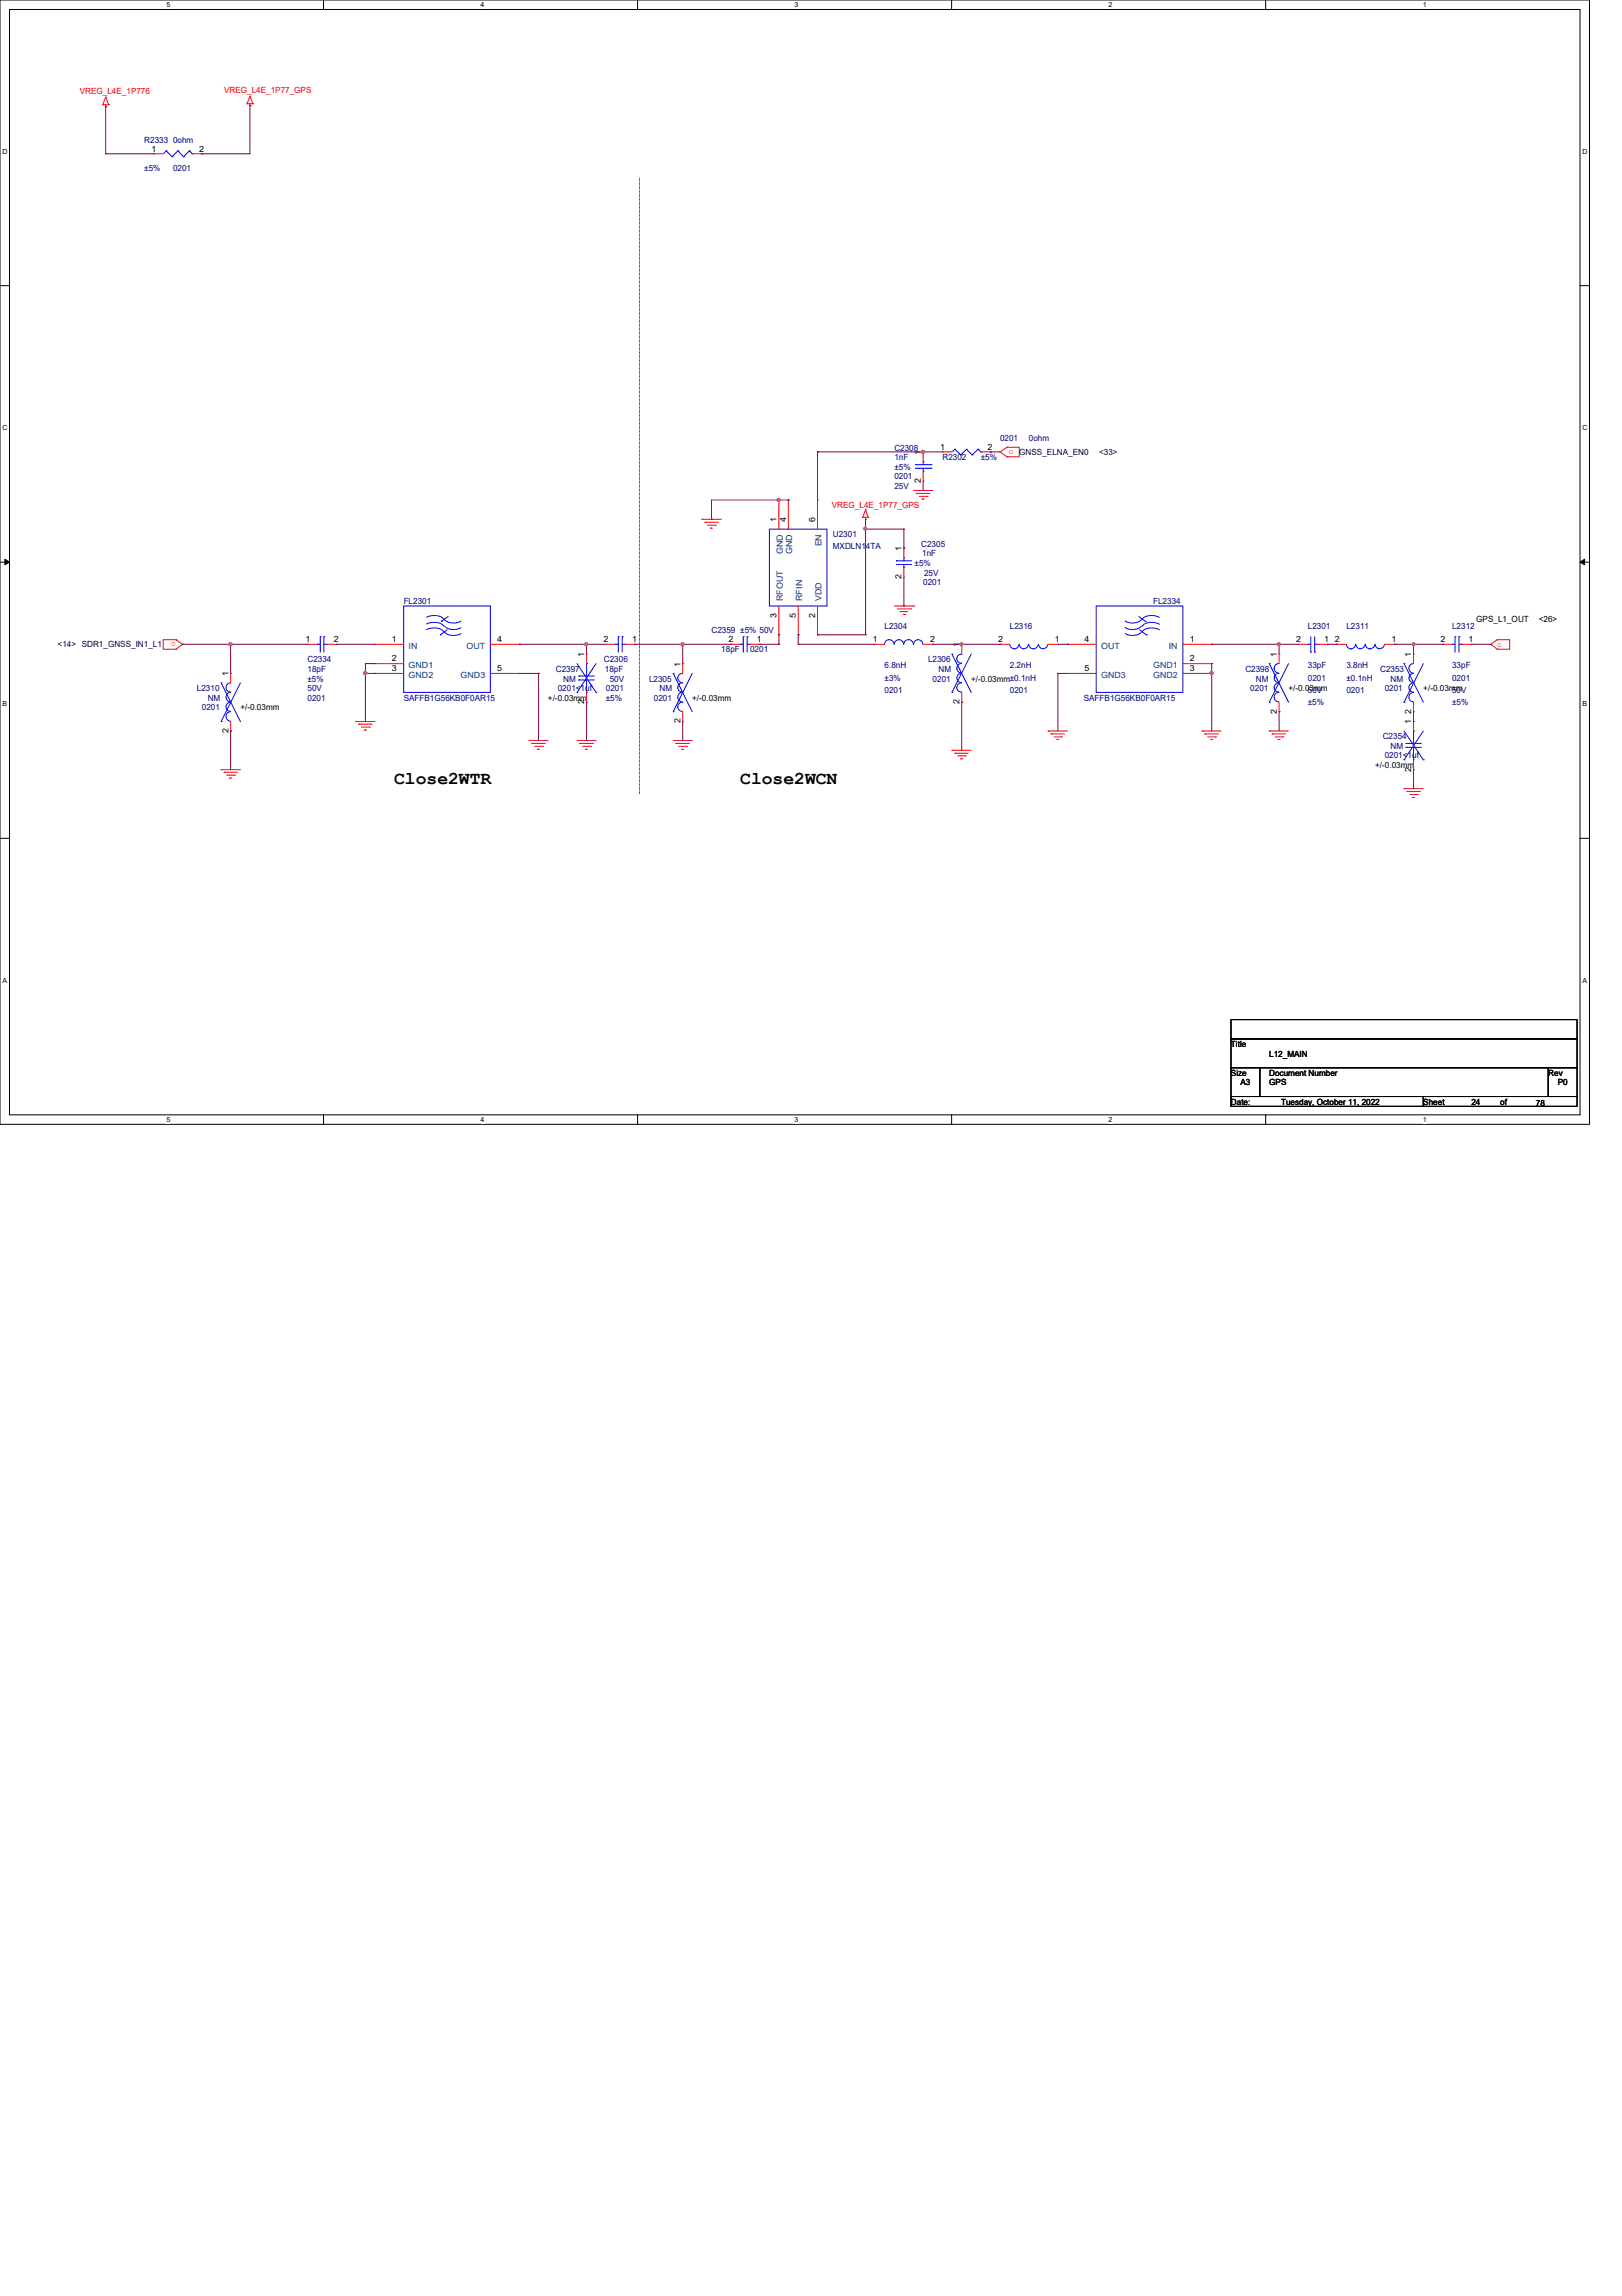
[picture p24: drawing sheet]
<svg xmlns="http://www.w3.org/2000/svg" width="210mm" height="297mm" viewBox="0 0 210 297" stroke-linecap="round" stroke-linejoin="round" font-family="sans-serif">
<defs><g id="words">
<g font-size="2.3">
<text x="51" y="101.5">Close2WTR</text>
<text x="95.8" y="101.5">Close2WCN</text>
</g>
<g font-size="1.1" fill="#f00">
<text x="29" y="12">VREG_L4E_1P77_GPS</text>
<text x="10.3" y="12.1">VREG_L4E_1P776</text>
<text x="131.1" y="58.2" transform="rotate(-180 131.1 58.2)">o</text>
<text x="107.7" y="65.7">VREG_L4E_1P77_GPS</text>
<text x="22.8" y="83.1" transform="rotate(-180 22.8 83.1)">o</text>
<text x="193.8" y="83.7">o</text>
</g>
<g font-size="1.1" fill="#000080">
<text x="18.7" y="18.5">R2333 0ohm</text>
<text x="18.7" y="22.2">±5%</text>
<text x="22.4" y="22.2">0201</text>
<text x="115.7" y="58.3">C2308</text>
<text x="115.7" y="59.5">1nF</text>
<text x="122" y="59.5">R2302</text>
<text x="126.9" y="59.5">±5%</text>
<text x="129.4" y="57.1">0201</text>
<text x="133.1" y="57.1">0ohm</text>
<text x="115.7" y="62">0201</text>
<text x="115.7" y="63.3">25V</text>
<text x="115.7" y="60.8">±5%</text>
<text x="107.8" y="69.5">U2301</text>
<text x="107.8" y="71">MXDLN14TA</text>
<text x="119.2" y="70.7">C2305</text>
<text x="119.3" y="72">1nF</text>
<text x="118.4" y="73.2">±5%</text>
<text x="119.5" y="75.7">0201</text>
<text x="119.6" y="74.5">25V</text>
<text x="52.2" y="78.2">FL2301</text>
<text x="92.1" y="82">C2359 ±5% 50V</text>
<text x="114.5" y="81.3">L2304</text>
<text x="130.7" y="81.3">L2316</text>
<text x="149.2" y="78.2">FL2334</text>
<text x="169.2" y="81.3">L2301</text>
<text x="174.2" y="81.3">L2311</text>
<text x="187.9" y="81.3">L2312</text>
<text x="25.5" y="89.4">L2310</text>
<text x="39.8" y="85.7">C2334</text>
<text x="39.8" y="86.9">18pF</text>
<text x="39.8" y="89.4">50V</text>
<text x="39.8" y="88.2">±5%</text>
<text x="71.9" y="86.9">C2397</text>
<text x="72.2" y="89.4">0201&lt;1uf</text>
<text x="72.9" y="88.2">NM</text>
<text x="78.1" y="85.7">C2306</text>
<text x="78.3" y="86.9">18pF</text>
<text x="78.4" y="89.4">0201</text>
<text x="78.9" y="88.2">50V</text>
<text x="84" y="88.2">L2305</text>
<text x="85.3" y="89.4">NM</text>
<text x="93.3" y="84.4">18pF</text>
<text x="97.1" y="84.4">0201</text>
<text x="114.5" y="86.4">6.8nH</text>
<text x="114.5" y="88.1">±3%</text>
<text x="114.5" y="89.7">0201</text>
<text x="120.1" y="85.7">L2306</text>
<text x="120.7" y="88.2">0201</text>
<text x="121.5" y="86.9">NM</text>
<text x="130.7" y="86.4">2.2nH</text>
<text x="130.7" y="89.7">0201</text>
<text x="161.2" y="86.9">C2398</text>
<text x="161.8" y="89.4">0201</text>
<text x="162.5" y="88.2">NM</text>
<text x="169.2" y="86.4">33pF</text>
<text x="169.2" y="88.1">0201</text>
<text x="169.2" y="89.7">50V</text>
<text x="174.2" y="86.4">3.8nH</text>
<text x="174.2" y="88.1">±0.1nH</text>
<text x="174.2" y="89.7">0201</text>
<text x="178.6" y="86.9">C2353</text>
<text x="179.2" y="89.4">0201</text>
<text x="180" y="88.2">NM</text>
<text x="187.9" y="86.4">33pF</text>
<text x="187.9" y="88.1">0201</text>
<text x="187.9" y="89.7">50V</text>
<text x="26.1" y="91.9">0201</text>
<text x="26.9" y="90.6">NM</text>
<text x="39.8" y="90.6">0201</text>
<text x="52.2" y="90.6">SAFFB1G56KB0F0AR15</text>
<text x="78.4" y="90.6">±5%</text>
<text x="84.6" y="90.6">0201</text>
<text x="140.3" y="90.6">SAFFB1G56KB0F0AR15</text>
<text x="169.2" y="91.3">±5%</text>
<text x="178.9" y="95.6">C2354</text>
<text x="187.9" y="91.3">±5%</text>
<text x="179.2" y="98.1">0201&lt;1uf</text>
<text x="180" y="96.9">NM</text>
</g>
<g font-size="1.1">
<text x="19.6" y="19.6">1</text>
<text x="25.8" y="19.6">2</text>
<text x="119.2" y="58.8" transform="rotate(-90 119.2 58.8)">1</text>
<text x="121.7" y="58.2">1</text>
<text x="127.8" y="58.2">2</text>
<text x="119.2" y="62.5" transform="rotate(-90 119.2 62.5)">2</text>
<text x="100.5" y="67.6" transform="rotate(-90 100.5 67.6)">1</text>
<text x="101.7" y="67.6" transform="rotate(-90 101.7 67.6)">4</text>
<text x="105.5" y="67.6" transform="rotate(-90 105.5 67.6)">6</text>
<text x="116.7" y="71.3" transform="rotate(-90 116.7 71.3)">1</text>
<text x="116.7" y="74.9" transform="rotate(-90 116.7 74.9)">2</text>
<text x="39.5" y="83.1">1</text>
<text x="43.2" y="83.1">2</text>
<text x="50.7" y="83.1">1</text>
<text x="64.3" y="83.1">4</text>
<text x="78.1" y="83.1">2</text>
<text x="81.8" y="83.1">1</text>
<text x="94.3" y="83.1">2</text>
<text x="98" y="83.1">1</text>
<text x="100.5" y="79.9" transform="rotate(-90 100.5 79.9)">3</text>
<text x="103" y="79.9" transform="rotate(-90 103 79.9)">5</text>
<text x="105.5" y="79.9" transform="rotate(-90 105.5 79.9)">2</text>
<text x="112.9" y="83.1">1</text>
<text x="120.4" y="83.1">2</text>
<text x="124.2" y="83.7" transform="rotate(-90 124.2 83.7)">1</text>
<text x="129.2" y="83.1">2</text>
<text x="136.5" y="83.1">1</text>
<text x="140.3" y="83.1">4</text>
<text x="154" y="83.1">1</text>
<text x="167.7" y="83.1">2</text>
<text x="171.4" y="83.1">1</text>
<text x="172.7" y="83.1">2</text>
<text x="180.1" y="83.1">1</text>
<text x="186.4" y="83.1">2</text>
<text x="190" y="83.1">1</text>
<text x="191.1" y="80.4">GPS_L1_OUT</text>
<text x="199.1" y="80.4">&lt;26&gt;</text>
<text x="29.5" y="87.5" transform="rotate(-90 29.5 87.5)">1</text>
<text x="50.7" y="86.8">3</text>
<text x="50.7" y="85.6">2</text>
<text x="64.3" y="86.8">5</text>
<text x="75.6" y="85" transform="rotate(-90 75.6 85)">1</text>
<text x="88.1" y="86.2" transform="rotate(-90 88.1 86.2)">1</text>
<text x="125.7" y="88.2">+/-0.03mm±0.1nH</text>
<text x="140.3" y="86.8">5</text>
<text x="154" y="86.8">3</text>
<text x="154" y="85.6">2</text>
<text x="165.2" y="85" transform="rotate(-90 165.2 85)">1</text>
<text x="166.8" y="89.4">+/-0.03mm</text>
<text x="182.6" y="85" transform="rotate(-90 182.6 85)">1</text>
<text x="184.2" y="89.4">+/-0.03mm</text>
<text x="29.5" y="94.9" transform="rotate(-90 29.5 94.9)">2</text>
<text x="31.1" y="91.9">+/-0.03mm</text>
<text x="70.9" y="90.6">+/-0.03mm</text>
<text x="75.6" y="91.1" transform="rotate(-90 75.6 91.1)">2</text>
<text x="88.1" y="93.6" transform="rotate(-90 88.1 93.6)">2</text>
<text x="89.6" y="90.6">+/-0.03mm</text>
<text x="124.2" y="91.1" transform="rotate(-90 124.2 91.1)">2</text>
<text x="165.2" y="92.4" transform="rotate(-90 165.2 92.4)">2</text>
<text x="182.6" y="93.7" transform="rotate(-90 182.6 93.7)">1</text>
<text x="182.6" y="92.4" transform="rotate(-90 182.6 92.4)">2</text>
<text x="178" y="99.4">+/-0.03mm</text>
<text x="182.6" y="99.8" transform="rotate(-90 182.6 99.8)">2</text>
<text x="159.3" y="135.5">Title</text>
<text x="164.3" y="136.7">L12_MAIN</text>
<text x="159.3" y="139.2">Size</text>
<text x="159.3" y="142.9">Date:</text>
<text x="160.5" y="140.4">A3</text>
<text x="164.3" y="139.2">Document Number</text>
<text x="164.3" y="140.4">GPS</text>
<text x="165.8" y="142.9">Tuesday, October 11, 2022</text>
<text x="184.2" y="142.9">Sheet</text>
<text x="190.4" y="142.9">24</text>
<text x="194.1" y="142.9">of</text>
<text x="198.8" y="143">78</text>
<text x="200.4" y="139.2">Rev</text>
<text x="201.6" y="140.4">P0</text>
</g>
<g font-size="1.1" fill="#000040">
<text x="131.9" y="58.8">GNSS_ELNA_EN0</text>
<text x="142.2" y="58.8">&lt;33&gt;</text>
<text x="7.5" y="83.7">&lt;14&gt; SDR1_GNSS_IN1_L1</text>
</g>
<g font-size="1.1" fill="#004080">
<text x="101.3" y="71.7" transform="rotate(-90 101.3 71.7)">GND</text>
<text x="102.5" y="71.7" transform="rotate(-90 102.5 71.7)">GND</text>
<text x="106.3" y="70.7" transform="rotate(-90 106.3 70.7)">EN</text>
<text x="101.3" y="77.8" transform="rotate(-90 101.3 77.8)">RFOUT</text>
<text x="103.8" y="77.8" transform="rotate(-90 103.8 77.8)">RFIN</text>
<text x="106.3" y="77.8" transform="rotate(-90 106.3 77.8)">VDD</text>
<text x="52.9" y="83.9">IN</text>
<text x="60.4" y="83.9">OUT</text>
<text x="142.5" y="83.9">OUT</text>
<text x="151.3" y="83.9">IN</text>
<text x="52.9" y="87.7">GND2</text>
<text x="52.9" y="86.4">GND1</text>
<text x="59.6" y="87.7">GND3</text>
<text x="142.5" y="87.7">GND3</text>
<text x="149.2" y="87.7">GND2</text>
<text x="149.2" y="86.4">GND1</text>
</g>
<g font-size=".9">
<text x="21.5" y=".9">5</text>
<text x="62.2" y=".9">4</text>
<text x="102.8" y=".9">3</text>
<text x="143.5" y=".9">2</text>
<text x="184.1" y=".9">1</text>
<text x=".3" y="19.9">D</text>
<text x="204.8" y="19.9">D</text>
<text x=".3" y="55.6">C</text>
<text x="204.8" y="55.6">C</text>
<text x=".3" y="91.4">B</text>
<text x="204.8" y="91.4">B</text>
<text x=".3" y="127.1">A</text>
<text x="204.8" y="127.1">A</text>
<text x="21.5" y="145.2">5</text>
<text x="62.2" y="145.2">4</text>
<text x="102.8" y="145.2">3</text>
<text x="143.5" y="145.2">2</text>
<text x="184.1" y="145.2">1</text>
</g>
</g></defs>
<path d="M0 0h205.7v145.5h-205.7zM1.2 1.2h203.3v143h-203.3z" fill="none" stroke="#000" stroke-width=".13"/>
<g fill="#fff">
<path d="M21.5 .1h.6v1h-.6z"/>
<path d="M21.5 144.4h.6v1h-.6z"/>
</g>
<path d="M41.9 0v1.2M41.9 144.2v1.3" fill="none" stroke="#000" stroke-width=".13"/>
<g fill="#fff">
<path d="M62.2 .1h.5v1h-.5z"/>
<path d="M62.2 144.4h.5v1h-.5z"/>
</g>
<path d="M82.5 0v1.2M82.5 144.2v1.3" fill="none" stroke="#000" stroke-width=".13"/>
<g fill="#fff">
<path d="M102.8 .1h.5v1h-.5z"/>
<path d="M102.8 144.4h.5v1h-.5z"/>
</g>
<path d="M123.1 0v1.2M123.1 144.2v1.3" fill="none" stroke="#000" stroke-width=".13"/>
<g fill="#fff">
<path d="M143.5 .1h.5v1h-.5z"/>
<path d="M143.5 144.4h.5v1h-.5z"/>
</g>
<path d="M163.8 0v1.2M163.8 144.2v1.3" fill="none" stroke="#000" stroke-width=".13"/>
<g fill="#fff">
<path d="M184.1 .1h.5v1h-.5z"/>
<path d="M184.1 144.4h.5v1h-.5z"/>
<path d="M.3 19.1h.7v1h-.7z"/>
<path d="M204.8 19.1h.6v1h-.6z"/>
<path d="M.3 54.8h.7v1h-.7z"/>
<path d="M204.8 54.8h.6v1h-.6z"/>
</g>
<path d="M0 37h1.2M204.5 37h1.2" fill="none" stroke="#000" stroke-width=".13"/>
<g fill="#fff">
<path d="M.3 90.6h.6v1h-.6z"/>
<path d="M204.8 90.6h.6v1h-.6z"/>
</g>
<path d="M0 72.7h1.2M.6 72.3l.6 .4-.6 .4zM204.5 72.7l.6-.4v.8zM204.5 72.7h1.2" fill="none" stroke="#000" stroke-width=".13"/>
<path d="M.6 72.3l.6 .4-.6 .4zM204.5 72.7l.6-.4v.8z" fill="#000"/>
<g fill="#fff">
<path d="M.3 126.3h.6v1h-.6z"/>
<path d="M204.8 126.3h.6v1h-.6z"/>
</g>
<path d="M82.8 23v79.7M0 108.5h1.2M82.8 102.7h.1M204.5 108.5h1.2M159.3 131.9h44.8v2.5h-44.8zM159.3 134.4h44.8v3.7h-44.8zM159.3 138.1h3.7v3.8h-3.7zM163 138.1h37.4v3.8h-37.4zM200.4 138.1h3.7v3.8h-3.7zM159.3 141.9h24.9v1.2h-24.9zM184.2 141.9h19.9v1.2h-19.9z" fill="none" stroke="#000" stroke-width=".13"/>
<g fill="none" stroke="#f00" stroke-width=".13">
<path d="M13.3 13.5h.1M13.3 13.5h.8M13.7 13.8h.1M13.7 12.6h.1M13.7 13.5v.3M13.7 12.6l-.4 .9M13.7 12.6l.4 .9M14.1 13.5h.1M19.9 19.9h1.2M19.9 19.9h.1M24.9 19.9h1.2M26.1 19.9h.1"/>
<path d="M32 13.4h.1M32 13.4h.7M32.3 12.4l.4 1M32.3 13.7h.1M32.3 12.4h.1M32.3 13.4v.3M32.3 12.4l-.3 1M32.7 13.4h.1M119.5 58.5h.1M119.5 58.5v1.2M122 58.5h1.2M122 58.5h.1"/>
<path d="M126.9 58.5h1.3M128.2 58.5h.1M130.3 59.1h.1M130.3 57.9h.1M130.3 57.9h1.6v1.2h-1.6M130.3 57.9l-.9 .6 .9 .6M90.8 67.2h.1M90.8 67.2h2.5M91.2 67.6h1.8M91.2 67.6h.1M91.6 67.9h1M91.9 68.3h.1"/>
<path d="M91.9 68.3h.3M92.6 67.9h.1M100.8 64.7h.1M100.8 64.7v3.8M100.8 78.4v3.7M102 64.7h.1M102 64.7v3.8M103.3 78.4v3.7M105.8 64.7h.1M105.8 64.7v3.8M105.8 78.4v3.7M111.6 66.9h.1"/>
<path d="M111.6 66.9h.8M112 66l.4 .9M112 67.2h.1M112 66h.1M112 66.9v.3M112 66l-.4 .9M112.4 66.9h.1M115.7 78.4h2.5M116.1 78.8h1.8M116.5 79.1h.1M116.5 79.1h1M116.8 79.5h.3"/>
<path d="M117 70.9h.1M117 74.7h.1M117 70.9v1.3M117 73.4v1.3M117.1 79.5h.1M117.9 78.8h.1M118.2 63.5h2.5M118.2 63.5h.1M118.2 78.4h.1M118.6 63.8h.1M118.6 63.8h1.8M119 64.2h1"/>
<path d="M119.3 64.6h.1M119.3 64.6h.3M119.5 62.2h.1M119.5 61v1.2M120 64.2h.1M22.8 84h.1M22.8 82.8h.1M22.8 82.8h-1.7v1.2h1.7M22.8 82.8l.8 .6-.8 .6M28.6 99.6h.1M28.6 99.6h2.5M29 99.9h1.7"/>
<path d="M29 99.9h.1M29.8 87.1h.1M29.8 94.6h.1M29.8 87.1v1.2M29.8 93.3v1.3M39.8 83.4h1.3M39.8 83.4h.1M42.3 83.4h1.3M43.6 83.4h.1M46 93.3h.1M46 93.3h2.5M46.4 93.7h1.7"/>
<path d="M46.4 93.7h.1M46.8 94.1h1M47.2 94.4h.1M47.2 94.4h.2M47.8 94.1h.1M48.5 83.4h3.7M48.5 87.1h3.7M48.5 85.9h3.7M48.5 83.4h.1M48.5 87.1h.1M48.5 85.9h.1M63.5 83.4h3.7"/>
<path d="M63.5 87.1h3.7M67.2 83.4h.1M67.2 87.1h.1M68.5 95.8h.1M68.5 95.8h2.4M68.8 96.2h1.8M68.8 96.2h.1M69.2 96.6h1M69.6 96.9h.1M69.6 96.9h.2M70.2 96.6h.1M74.7 95.8h.1"/>
<path d="M74.7 95.8h2.4M75 96.2h1.8M75 96.2h.1M75.4 96.6h1M75.8 96.9h.1M75.8 96.9h.2M75.9 84.6h.1M75.9 90.8h.1M75.9 84.6v1.3M75.9 89.6v1.2M76.4 96.6h.1M78.4 83.4h.1"/>
<path d="M78.4 83.4h1.2M80.9 83.4h1.2M82.1 83.4h.1M87.1 95.8h.1M87.1 95.8h2.5M87.5 96.2h1.7M87.5 96.2h.1M87.8 96.6h1.1M88.2 96.9h.3M88.2 96.9h.1M88.3 85.9h.1M88.3 93.3h.1"/>
<path d="M88.3 85.9v1.2M88.3 92.1v1.2M88.9 96.6h.1M94.6 83.4h.1M94.6 83.4h1.2M97.1 83.4h1.2M98.3 83.4h.1M100.8 82.1h.1M103.3 82.1h.1M105.8 82.1h.1M113.2 83.4h1.3M113.2 83.4h.1"/>
<path d="M119.5 83.4h1.2M120.7 83.4h.1M123.2 97.1h.1M123.2 97.1h2.5M123.6 97.5h1.7M123.6 97.5h.1M124 97.8h.9M124.3 98.2h.1M124.3 98.2h.3M124.5 83.4h.1M124.5 90.8h.1M124.5 83.4v1.2"/>
<path d="M124.5 89.6v1.2M124.9 97.8h.1M129.4 83.4h.1M129.4 83.4h1.3M135.6 94.6h.1M135.6 83.4h1.3M135.6 94.6h2.5M136 95h1.8M136 95h.1M136.4 95.3h1M136.8 95.7h.1M136.8 95.7h.2"/>
<path d="M136.9 83.4h.1M137.4 95.3h.1M138.1 83.4h3.8M138.1 87.1h3.8M138.1 83.4h.1M138.1 87.1h.1M153.1 83.4h3.7M153.1 87.1h3.7M153.1 85.9h3.7M155.6 94.6h2.4M155.6 94.6h.1M155.9 95h.1"/>
<path d="M155.9 95h1.8M156.3 95.3h1M156.7 95.7h.1M156.7 95.7h.2M156.8 83.4h.1M156.8 87.1h.1M156.8 85.9h.1M157.3 95.3h.1M164.3 94.6h.1M164.3 94.6h2.5M164.6 95h1.8M164.6 95h.1"/>
<path d="M165 95.3h1M165.4 95.7h.1M165.4 95.7h.3M165.5 84.6h.1M165.5 92.1h.1M165.5 84.6v1.3M165.5 90.8v1.3M166 95.3h.1M168 83.4h1.2M168 83.4h.1M170.5 83.4h1.2M171.7 83.4h.1"/>
<path d="M173 83.4h.1M173 83.4h1.2M179.2 83.4h1.3M180.5 83.4h.1M182.9 84.6h.1M182.9 92.1h.1M182.9 93.3h.1M182.9 99.6h.1M182.9 84.6v1.3M182.9 90.8v1.3M182.9 93.3v1.3M182.9 98.3v1.3"/>
<path d="M186.7 83.4h1.2M186.7 83.4h.1M189.1 83.4h1.3M190.4 83.4h.1M193.8 82.8l-.9 .6 .9 .6M193.8 82.8h.1M193.8 84h.1M193.8 82.8h1.6v1.2h-1.6M29.3 100.3h1.1M29.7 100.7h.1M29.7 100.7h.3M30.4 100.3h.1"/>
<path d="M181.7 102h.1M181.7 102h2.5M182.1 102.4h1.7M182.1 102.4h.1M182.5 102.8h.9M182.8 103.2h.1M182.8 103.2h.2M183.4 102.8h.1"/>
</g>
<g fill="none" stroke="#00f" stroke-width=".13">
<path d="M21.5 19.5l-.4 .4M21.5 19.5h.1M21.5 19.5l.8 .8M23 19.5h.1M23 19.5l.7 .8M23 19.5l-.7 .8M24.5 19.5h.1M24.5 19.5l.4 .4M24.5 19.5l-.8 .8M24.9 19.9h.1M22.3 20.3h.1M23.7 20.3h.1"/>
<path d="M119.5 59.7h.1M119.5 59.7v.4M123.6 58.1l-.4 .4M123.6 58.1h.1M123.6 58.1l.7 .7M124.3 58.8h.1M125.1 58.1h.1M125.1 58.1l.7 .7M125.1 58.1l-.8 .7M125.8 58.8h.1M126.6 58.1l-.8 .7M126.6 58.1h.1"/>
<path d="M126.6 58.1l.3 .4M126.9 58.5h.1M52.2 78.4h11.3v11.2h-11.3zM55.2 79.8l.7-.2a1.57 1.57 0 0 1 1.5 .5M58 79.8l-.9 .6M99.6 68.5h7.4v9.9h-7.4zM116 72.6h.1M116 73h.1M116 72.6h2M116 73h2M117 72.2h.1M117 73.4h.1"/>
<path d="M117 72.2v.4M117 73v.4M118.4 60.1h2.1M118.4 60.6h2.1M119.5 61h.1M119.5 60.6v.4M120.5 60.1h.1M120.5 60.6h.1M141.9 78.4h11.2v11.2h-11.2zM147.4 79.8l.8 .6M150 79.9l-.4-.2a1.7 1.7 0 0 0-1.8 .4M28.6 88.3h.1"/>
<path d="M28.6 93.3h.1M28.6 88.3l2.5 5M29.8 88.3a.59 .59 0 0 0-.5 .6 .59 .59 0 0 0 .5 .6M29.8 89.6a.61 .61 0 0 0-.5 .6 .61 .61 0 0 0 .5 .6M29.8 90.8a.59 .59 0 0 0-.5 .6 .59 .59 0 0 0 .5 .6M29.8 92.1a.61 .61 0 0 0-.5 .6 .61 .61 0 0 0 .5 .6M31.1 88.3l-2.5 5M41.1 83.4h.1M41.1 83.4h.3M41.4 82.4h.1M41.4 82.4v2M41.9 82.4h.1"/>
<path d="M41.9 83.4h.4M41.9 82.4v2M42.3 83.4h.1M55.2 81.4l.7-.1a1.57 1.57 0 0 1 1.5 .4M55.2 80.7l.7-.2a1.58 1.58 0 0 1 1.5 .5M57 82.1h.1M57.1 80.4h.1M57.5 81.7a1.78 1.78 0 0 0 2.1 .3M57.5 80.1a1.78 1.78 0 0 0 2.1 .2M57.5 81a1.78 1.78 0 0 0 2.1 .2M57.9 81.5l-.9 .6M74.7 89.6h.1"/>
<path d="M74.7 85.9l2.4 3.7M74.9 87.5h2M74.9 88h2M74.9 87.5h.1M74.9 88h.1M75.9 85.9h.1M75.9 89.6h.1M75.9 85.9v1.6M75.9 88v1.6M77.1 89.6h.1M77.1 85.9l-2.4 3.7M79.6 83.4h.4"/>
<path d="M79.6 83.4h.1M80 82.4h.1M80 82.4v2M80.5 82.4h.1M80.5 82.4v2M80.5 83.4h.4M80.9 83.4h.1M87.1 87.1h.1M87.1 92.1h.1M87.1 87.1l2.5 5M88.3 87.1a.59 .59 0 0 0-.6 .6 .59 .59 0 0 0 .6 .6M88.3 88.3a.59 .59 0 0 0-.6 .6 .59 .59 0 0 0 .6 .6"/>
<path d="M88.3 89.6a.61 .61 0 0 0-.6 .6 .61 .61 0 0 0 .6 .6M88.3 90.8a.59 .59 0 0 0-.6 .6 .59 .59 0 0 0 .6 .6M89.6 87.1l-2.5 5M95.8 83.4h.4M95.8 83.4h.1M96.2 82.4h.1M96.2 82.4v2M96.7 82.4h.1M96.7 83.4h.4M96.7 82.4v2M97.1 83.4h.1M115.7 83.4a.61 .61 0 0 0-.6-.6 .61 .61 0 0 0-.6 .6"/>
<path d="M116.9 83.4a.59 .59 0 0 0-.6-.6 .59 .59 0 0 0-.6 .6M118.2 83.4a.61 .61 0 0 0-.6-.6 .61 .61 0 0 0-.6 .6M119.4 83.4a.59 .59 0 0 0-.6-.6 .59 .59 0 0 0-.6 .6M123.2 84.6h.1M123.2 89.6h.1M123.2 84.6l2.5 5M124.5 84.6a.57 .57 0 0 0-.7 .6 .57 .57 0 0 0 .6 .6M124.5 85.9a.61 .61 0 0 0-.7 .5 .61 .61 0 0 0 .6 .7v-.1M124.5 87.1a.57 .57 0 0 0-.7 .6 .57 .57 0 0 0 .6 .6M124.5 88.3a.57 .57 0 0 0-.7 .6 .57 .57 0 0 0 .6 .6M125.7 84.6l-2.5 5M131.9 83.4a.59 .59 0 0 1-.6 .5 .59 .59 0 0 1-.6-.5"/>
<path d="M133.1 83.4a.62 .62 0 0 1-1 .4l-.2-.4M134.4 83.4a.61 .61 0 0 1-.6 .5 .61 .61 0 0 1-.7-.5M135.6 83.4a.62 .62 0 0 1-1 .4l-.2-.4M147.5 81.5l.8 .6M147.7 81a1.72 1.72 0 0 1-2.1 .2M147.7 81.7a1.71 1.71 0 0 1-2.1 .3M147.7 80.1a1.71 1.71 0 0 1-2.1 .2M148.2 80.4h.1M148.3 82.1h.1M150 81.5l-.4-.2a1.7 1.7 0 0 0-1.8 .4M150 80.8l-.4-.2a1.7 1.7 0 0 0-1.8 .4M164.3 85.9h.1"/>
<path d="M164.3 90.8h.1M164.3 85.9l2.5 4.9M165.5 85.9a.61 .61 0 0 0-.6 .5 .61 .61 0 0 0 .6 .7M165.5 87.1a.59 .59 0 0 0-.6 .6 .59 .59 0 0 0 .6 .6M165.5 88.3a.59 .59 0 0 0-.6 .6 .59 .59 0 0 0 .6 .6M165.5 89.6a.61 .61 0 0 0-.6 .6 .61 .61 0 0 0 .6 .6M166.8 85.9l-2.5 4.9M169.2 83.4h.1M169.2 83.4h.4M169.6 84.4h.1M169.6 82.4v2M170.1 84.4h.1"/>
<path d="M170.1 83.4h.4M170.1 82.4v2M170.5 83.4h.1M175.4 83.4a.59 .59 0 0 1-.6 .5 .59 .59 0 0 1-.6-.5M176.7 83.4a.62 .62 0 0 1-1.1 .4l-.1-.4M177.9 83.4a.61 .61 0 0 1-.6 .5 .61 .61 0 0 1-.6-.5M179.2 83.4a.62 .62 0 0 1-1.1 .4l-.1-.4M181.7 85.9h.1M181.7 90.8h.1M181.7 98.3h.1M181.7 94.6l2.5 3.7M181.7 85.9l2.5 4.9"/>
<path d="M181.9 96.2h2M181.9 96.7h2M181.9 96.2h.1M181.9 96.7h.1M182.9 85.9a.61 .61 0 0 0-.6 .6 .61 .61 0 0 0 .6 .6M182.9 87.1a.59 .59 0 0 0-.6 .6 .59 .59 0 0 0 .6 .6M182.9 88.3a.59 .59 0 0 0-.6 .6 .59 .59 0 0 0 .6 .6M182.9 89.6a.61 .61 0 0 0-.6 .6 .61 .61 0 0 0 .6 .6M182.9 94.6h.1M182.9 98.3h.1M182.9 94.6v1.6M182.9 96.7v1.6"/>
<path d="M184.2 98.3h.1M184.2 85.9l-2.5 4.9M184.2 94.6l-2.5 3.7M187.9 83.4h.1M187.9 83.4h.4M188.3 82.4h.1M188.3 82.4v2M188.8 82.4h.1M188.8 83.4h.3M188.8 82.4v2M189.1 83.4h.1"/>
</g>
<path d="M13.7 19.9h6.2M13.7 13.8h.1M13.7 19.9h.1M13.7 13.8v6.1M26.1 19.9h.1M32.3 13.7h.1M32.3 13.7v6.2h-6.2M105.8 58.5h13.7M105.8 58.5h.1M105.8 58.5v6.2" fill="none" stroke="#800040" stroke-width=".13"/>
<path d="M119.3 58.3h.3l.1 .2-.1 .1-.2 .1-.1-.1z" fill-rule="evenodd" fill="#f0f"/>
<path d="M119.3 58.3h.3l.1 .2-.1 .1-.2 .1-.1-.1z" fill="none" stroke="#f0f" stroke-width=".13"/>
<path d="M119.5 58.5h.1M119.5 58.5h2.5M128.2 58.5h.1M128.2 58.5h1.2M92.1 67.2h.1M100.8 64.7h.1M102 64.7h.1M102 64.7h-9.9v2.5M119.5 63.5h.1M119.5 62.2v1.3" fill="none" stroke="#800040" stroke-width=".13"/>
<path d="M100.6 64.5h.3l.1 .2-.1 .1-.1 .1-.2-.1z" fill-rule="evenodd" fill="#f0f"/>
<path d="M100.6 64.5h.3l.1 .2-.1 .1-.1 .1-.2-.1z" fill="none" stroke="#f0f" stroke-width=".13"/>
<path d="M112 68.5h.1M112 67.2v14.9M112 68.5h5M117 68.5h.1M112 82.1h.1" fill="none" stroke="#800040" stroke-width=".13"/>
<path d="M111.8 68.3h.3l.1 .1-.1 .1-.1 .1-.2-.1z" fill-rule="evenodd" fill="#f0f"/>
<path d="M111.8 68.3h.3l.1 .1-.1 .1-.1 .1-.2-.1z" fill="none" stroke="#f0f" stroke-width=".13"/>
<path d="M117 70.9h.1M117 78.4h.1M117 68.5v2.4M117 74.7v3.7M23.6 83.4h6.2M23.6 83.4h.1M100.8 82.1h.1M100.8 82.1v1.3M103.3 82.1h.1M103.3 82.1v1.3M105.8 82.1h6.2M105.8 82.1h.1" fill="none" stroke="#800040" stroke-width=".13"/>
<path d="M29.6 83.2h.4l.1 .2-.1 .1-.2 .1-.2-.1z" fill-rule="evenodd" fill="#f0f"/>
<path d="M29.6 83.2h.4l.1 .2-.1 .1-.2 .1-.2-.1z" fill="none" stroke="#f0f" stroke-width=".13"/>
<path d="M29.8 83.4h10M29.8 83.4h.1M29.8 83.4v3.7M43.6 83.4h.1M43.6 83.4h4.9M67.2 83.4h11.2M67.2 83.4h.1M75.9 83.4h.1M75.9 83.4v1.2" fill="none" stroke="#800040" stroke-width=".13"/>
<path d="M75.7 83.2h.3l.1 .2-.1 .1-.1 .1-.2-.1z" fill-rule="evenodd" fill="#f0f"/>
<path d="M75.7 83.2h.3l.1 .2-.1 .1-.1 .1-.2-.1z" fill="none" stroke="#f0f" stroke-width=".13"/>
<path d="M82.1 83.4h12.5M88.3 83.4h.1M94.6 83.4h.1" fill="none" stroke="#800040" stroke-width=".13"/>
<path d="M88.2 83.2h.3l.1 .2-.1 .1-.2 .1-.1-.1z" fill-rule="evenodd" fill="#f0f"/>
<path d="M88.2 83.2h.3l.1 .2-.1 .1-.2 .1-.1-.1z" fill="none" stroke="#f0f" stroke-width=".13"/>
<path d="M88.3 83.4h.1M88.3 83.4v2.5M98.3 83.4h2.5M100.8 83.4h.1M103.3 83.4h.1M103.3 83.4h9.9M120.7 83.4h8.7M124.5 83.4h.1M129.4 83.4h.1" fill="none" stroke="#800040" stroke-width=".13"/>
<path d="M124.3 83.2h.3v.2v.1l-.2 .1-.1-.1z" fill-rule="evenodd" fill="#f0f"/>
<path d="M124.3 83.2h.3v.2v.1l-.2 .1-.1-.1z" fill="none" stroke="#f0f" stroke-width=".13"/>
<path d="M156.8 83.4h.1M156.8 83.4h11.2M165.5 83.4h.1M165.5 83.4v1.2" fill="none" stroke="#800040" stroke-width=".13"/>
<path d="M165.3 83.2h.4v.2v.1l-.2 .1-.2-.1z" fill-rule="evenodd" fill="#f0f"/>
<path d="M165.3 83.2h.4v.2v.1l-.2 .1-.2-.1z" fill="none" stroke="#f0f" stroke-width=".13"/>
<g fill="none" stroke="#800040" stroke-width=".13">
<path d="M47.3 85.9h.1M47.3 87.1h.1M47.3 85.9h1.2M47.3 85.9v7.4M47.3 87.1h1.2M48.5 85.9h.1M48.5 87.1h.1M156.8 85.9h.1M156.8 85.9v1.2M171.7 83.4h1.3M173 83.4h.1M182.9 83.4h.1"/>
<path d="M182.9 83.4h3.8M182.9 83.4v1.2M186.7 83.4h.1M190.4 83.4h2.5M192.9 83.4h.1"/>
</g>
<path d="M47.1 86.9h.3l.1 .2-.1 .1-.2 .1-.1-.1z" fill-rule="evenodd" fill="#f0f"/>
<path d="M47.1 86.9h.3l.1 .2-.1 .1-.2 .1-.1-.1z" fill="none" stroke="#f0f" stroke-width=".13"/>
<path d="M67.2 87.1h2.5M69.7 87.1h.1M69.7 87.1v8.7M136.9 87.1h.1M136.9 87.1v7.5M136.9 87.1h1.2M156.8 87.1h.1M156.8 87.1v7.5" fill="none" stroke="#800040" stroke-width=".13"/>
<path d="M156.6 86.9h.3l.1 .2-.1 .1-.1 .1-.2-.1z" fill-rule="evenodd" fill="#f0f"/>
<path d="M156.6 86.9h.3l.1 .2-.1 .1-.1 .1-.2-.1z" fill="none" stroke="#f0f" stroke-width=".13"/>
<g fill="none" stroke="#800040" stroke-width=".13">
<path d="M29.8 94.6h.1M29.8 94.6v5M75.9 95.8h.1M75.9 90.8v5M88.3 95.8h.1M88.3 93.3v2.5M124.5 90.8h.1M124.5 90.8v6.3M165.5 92.1h.1M165.5 92.1v2.5M180.5 83.4h2.4M182.9 93.3h.1"/>
<path d="M182.9 83.4h.1M182.9 92.1v1.2M182.9 99.6v2.4M182.9 102h.1"/>
</g>
<path d="M182.8 83.2h.3v.2v.1l-.2 .1-.1-.1z" fill-rule="evenodd" fill="#f0f"/>
<path d="M182.8 83.2h.3v.2v.1l-.2 .1-.1-.1z" fill="none" stroke="#f0f" stroke-width=".13"/>
<path d="M136.9 83.4h1.2M138.1 83.4h.1" fill="none" stroke="#800040" stroke-width=".13"/>
<path d="M119.3 58.3h.3l.1 .2-.1 .1-.2 .1-.1-.1z" fill-rule="evenodd" fill="#f0f"/>
<path d="M119.3 58.3h.3l.1 .2-.1 .1-.2 .1-.1-.1z" fill="none" stroke="#f0f" stroke-width=".13"/>
<path d="M100.6 64.5h.3l.1 .2-.1 .1-.1 .1-.2-.1z" fill-rule="evenodd" fill="#f0f"/>
<path d="M100.6 64.5h.3l.1 .2-.1 .1-.1 .1-.2-.1z" fill="none" stroke="#f0f" stroke-width=".13"/>
<path d="M111.8 68.3h.3l.1 .1-.1 .1-.1 .1-.2-.1z" fill-rule="evenodd" fill="#f0f"/>
<path d="M111.8 68.3h.3l.1 .1-.1 .1-.1 .1-.2-.1z" fill="none" stroke="#f0f" stroke-width=".13"/>
<path d="M29.6 83.2h.4l.1 .2-.1 .1-.2 .1-.2-.1z" fill-rule="evenodd" fill="#f0f"/>
<path d="M29.6 83.2h.4l.1 .2-.1 .1-.2 .1-.2-.1z" fill="none" stroke="#f0f" stroke-width=".13"/>
<path d="M75.7 83.2h.3l.1 .2-.1 .1-.1 .1-.2-.1z" fill-rule="evenodd" fill="#f0f"/>
<path d="M75.7 83.2h.3l.1 .2-.1 .1-.1 .1-.2-.1z" fill="none" stroke="#f0f" stroke-width=".13"/>
<path d="M88.2 83.2h.3l.1 .2-.1 .1-.2 .1-.1-.1z" fill-rule="evenodd" fill="#f0f"/>
<path d="M88.2 83.2h.3l.1 .2-.1 .1-.2 .1-.1-.1z" fill="none" stroke="#f0f" stroke-width=".13"/>
<path d="M124.3 83.2h.3v.2v.1l-.2 .1-.1-.1z" fill-rule="evenodd" fill="#f0f"/>
<path d="M124.3 83.2h.3v.2v.1l-.2 .1-.1-.1z" fill="none" stroke="#f0f" stroke-width=".13"/>
<path d="M165.3 83.2h.4v.2v.1l-.2 .1-.2-.1z" fill-rule="evenodd" fill="#f0f"/>
<path d="M165.3 83.2h.4v.2v.1l-.2 .1-.2-.1z" fill="none" stroke="#f0f" stroke-width=".13"/>
<path d="M47.1 86.9h.3l.1 .2-.1 .1-.2 .1-.1-.1z" fill-rule="evenodd" fill="#f0f"/>
<path d="M47.1 86.9h.3l.1 .2-.1 .1-.2 .1-.1-.1z" fill="none" stroke="#f0f" stroke-width=".13"/>
<path d="M156.6 86.9h.3l.1 .2-.1 .1-.1 .1-.2-.1z" fill-rule="evenodd" fill="#f0f"/>
<path d="M156.6 86.9h.3l.1 .2-.1 .1-.1 .1-.2-.1z" fill="none" stroke="#f0f" stroke-width=".13"/>
<path d="M182.8 83.2h.3v.2v.1l-.2 .1-.1-.1z" fill-rule="evenodd" fill="#f0f"/>
<path d="M182.8 83.2h.3v.2v.1l-.2 .1-.1-.1z" fill="none" stroke="#f0f" stroke-width=".13"/>
<use href="#words"/>
</svg>
